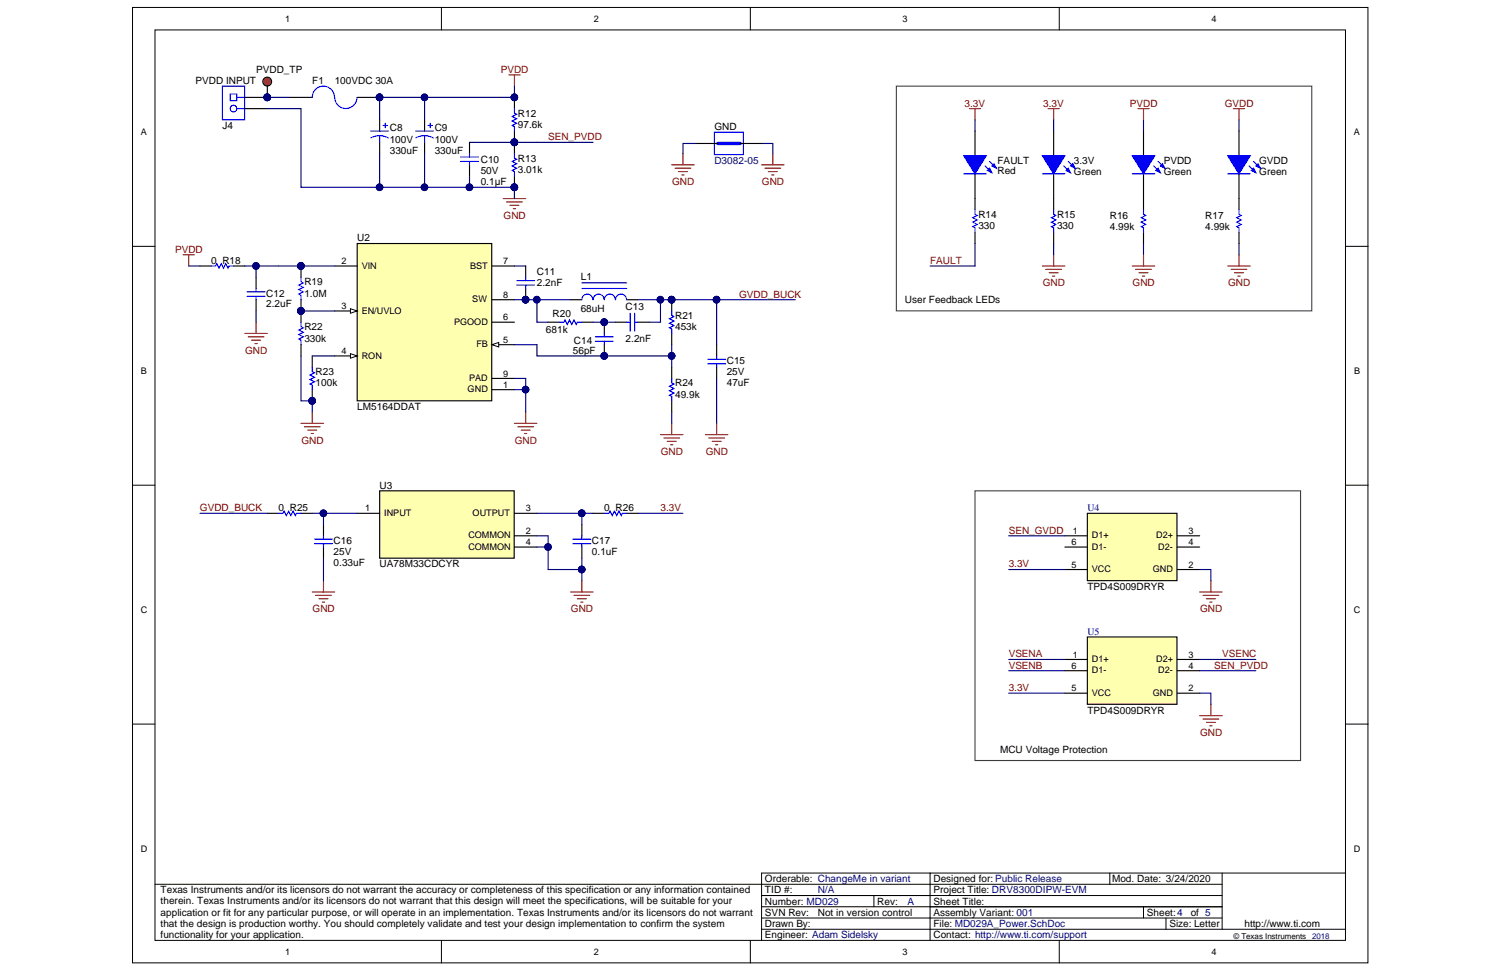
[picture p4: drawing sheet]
<svg xmlns="http://www.w3.org/2000/svg" width="432mm" height="279mm" viewBox="0 0 432 279" stroke-linecap="round" stroke-linejoin="round" font-family="sans-serif">
<defs><g id="words">
<g font-size="2.9">
<text x="73.6" y="20.9">PVDD_TP</text>
<text x="56.2" y="24.2">PVDD INPUT</text>
<text x="89.8" y="24.2">F1</text>
<text x="96.2" y="24.2">100VDC 30A</text>
<text x="148.9" y="33.5">R12</text>
<text x="63.9" y="37.1">J4</text>
<text x="112" y="41">100V</text>
<text x="112" y="37.7">C8</text>
<text x="125" y="41">100V</text>
<text x="125" y="37.7">C9</text>
<text x="148.9" y="36.8">97.6k</text>
<text x="205.4" y="37.4">GND</text>
<text x="112" y="44.2">330uF</text>
<text x="125" y="44.2">330uF</text>
<text x="138.2" y="46.8">C10</text>
<text x="148.9" y="46.5">R13</text>
<text x="286.8" y="47.1">FAULT</text>
<text x="308.7" y="47.1">3.3V</text>
<text x="334.6" y="47.1">PVDD</text>
<text x="362" y="47.1">GVDD</text>
<text x="138.2" y="50">50V</text>
<text x="138.2" y="53.2">0.1µF</text>
<text x="148.9" y="49.7">3.01k</text>
<text x="286.8" y="50">Red</text>
<text x="308.7" y="50.3">Green</text>
<text x="334.6" y="50.3">Green</text>
<text x="362" y="50.3">Green</text>
<text x="281.3" y="65.8">330</text>
<text x="281.3" y="62.6">R14</text>
<text x="303.9" y="65.8">330</text>
<text x="303.9" y="62.6">R15</text>
<text x="319.1" y="62.9">R16</text>
<text x="346.5" y="62.9">R17</text>
<text x="102.7" y="69.4">U2</text>
<text x="319.1" y="66.2">4.99k</text>
<text x="346.5" y="66.2">4.99k</text>
<text x="60.7" y="75.8">0 R18</text>
<text x="87.5" y="82">R19</text>
<text x="154.4" y="82.3">2.2nF</text>
<text x="154.4" y="79.1">C11</text>
<text x="166.9" y="80.4">L1</text>
<text x="76.5" y="88.1">2.2uF</text>
<text x="76.5" y="85.2">C12</text>
<text x="87.5" y="85.2">1.0M</text>
<text x="166.9" y="89.7">68uH</text>
<text x="179.9" y="89.1">C13</text>
<text x="260.1" y="87.2">User Feedback LEDs</text>
<text x="87.5" y="94.9">R22</text>
<text x="156.9" y="95.6">681k</text>
<text x="158.9" y="91">R20</text>
<text x="194.1" y="94.9">453k</text>
<text x="194.1" y="91.7">R21</text>
<text x="87.5" y="98.1">330k</text>
<text x="164.7" y="101.7">56pF</text>
<text x="165" y="98.8">C14</text>
<text x="179.9" y="98.1">2.2nF</text>
<text x="90.7" y="107.8">R23</text>
<text x="208.9" y="107.8">25V</text>
<text x="208.9" y="104.6">C15</text>
<text x="90.7" y="111.1">100k</text>
<text x="194.1" y="111.1">R24</text>
<text x="208.9" y="111.1">47uF</text>
<text x="102.7" y="117.8">LM5164DDAT</text>
<text x="194.1" y="114.3">49.9k</text>
<text x="109.1" y="140.5">U3</text>
<text x="80.1" y="146.9">0 R25</text>
<text x="173.7" y="146.9">0 R26</text>
<text x="95.9" y="159.5">25V</text>
<text x="95.9" y="156.3">C16</text>
<text x="170.2" y="159.5">0.1uF</text>
<text x="170.2" y="156.3">C17</text>
<text x="95.9" y="162.8">0.33uF</text>
<text x="109.1" y="163.1">UA78M33CDCYR</text>
<text x="312.6" y="169.5">TPD4S009DRYR</text>
<text x="312.6" y="205.1">TPD4S009DRYR</text>
<text x="287.5" y="216.4">MCU Voltage Protection</text>
<text x="46.2" y="256.7">Texas Instruments and/or its licensors do not warrant the accuracy or completeness of this specification or any information contained</text>
<text x="219.9" y="256.8">TID #:</text>
<text x="219.9" y="253.5">Orderable: ChangeMe in variant</text>
<text x="268.4" y="256.8">Project Title: DRV8300DIPW-EVM</text>
<text x="268.4" y="253.5">Designed for: Public Release</text>
<text x="319.7" y="253.5">Mod. Date: 3/24/2020</text>
<text x="46.2" y="259.9">therein. Texas Instruments and/or its licensors do not warrant that this design will meet the specifications, will be suitable for your</text>
<text x="46.2" y="263.1">application or fit for any particular purpose, or will operate in an implementation. Texas Instruments and/or its licensors do not warrant</text>
<text x="219.9" y="263.2">SVN Rev:</text>
<text x="219.9" y="260">Number: MD029</text>
<text x="235.1" y="263.2">Not in version control</text>
<text x="252.2" y="260">Rev:</text>
<text x="268.4" y="260">Sheet Title:</text>
<text x="268.4" y="263.2">Assembly Variant: 001</text>
<text x="329.7" y="263.2">Sheet:4</text>
<text x="342.3" y="263.2">of 5</text>
<text x="46.2" y="266.3">that the design is production worthy. You should completely validate and test your design implementation to confirm the system</text>
<text x="46.2" y="269.5">functionality for your application.</text>
<text x="219.9" y="266.5">Drawn By:</text>
<text x="219.9" y="269.7">Engineer: Adam Sidelsky</text>
<text x="268.4" y="266.5">File: MD029A_Power.SchDoc</text>
<text x="268.4" y="269.7">Contact: http://www.ti.com/support</text>
<text x="336.2" y="266.5">Size: Letter</text>
<text x="357.8" y="266.5">http://www.ti.com</text>
</g>
<g font-size="2.9" fill="#800000">
<text x="144" y="20.9">PVDD</text>
<text x="277.3" y="30.6">3.3V</text>
<text x="299.9" y="30.6">3.3V</text>
<text x="324.8" y="30.6">PVDD</text>
<text x="352.1" y="30.6">GVDD</text>
<text x="157.6" y="40.3">SEN_PVDD</text>
<text x="193.2" y="53.2">GND</text>
<text x="219" y="53.2">GND</text>
<text x="144.8" y="62.9">GND</text>
<text x="50.3" y="72.6">PVDD</text>
<text x="267.4" y="75.8">FAULT</text>
<text x="299.8" y="82.3">GND</text>
<text x="325.6" y="82.3">GND</text>
<text x="353.1" y="82.3">GND</text>
<text x="212.5" y="85.5">GVDD_BUCK</text>
<text x="70.5" y="101.7">GND</text>
<text x="86.6" y="127.5">GND</text>
<text x="148" y="127.5">GND</text>
<text x="190" y="130.7">GND</text>
<text x="202.9" y="130.7">GND</text>
<text x="57.5" y="146.9">GVDD_BUCK</text>
<text x="189.9" y="146.9">3.3V</text>
<text x="290" y="153.4">SEN_GVDD</text>
<text x="290" y="163.1">3.3V</text>
<text x="89.9" y="176">GND</text>
<text x="164.1" y="176">GND</text>
<text x="345" y="176">GND</text>
<text x="290" y="188.9">VSENA</text>
<text x="351.3" y="188.9">VSENC</text>
<text x="290" y="192.2">VSENB</text>
<text x="349.1" y="192.2">SEN_PVDD</text>
<text x="290" y="198.6">3.3V</text>
<text x="345" y="211.5">GND</text>
</g>
<g font-size="2.9" fill="#000080">
<text x="205.4" y="47.1">D3082-05</text>
<text x="235.1" y="256.8">N/A</text>
<text x="260.9" y="260">A</text>
</g>
<g font-size="2.8" fill="#000080">
<text x="312.6" y="146.9">U4</text>
<text x="312.6" y="182.4">U5</text>
</g>
<g font-size="2.6">
<text x="82" y="6.3">1</text>
<text x="170.7" y="6.3">2</text>
<text x="259.5" y="6.3">3</text>
<text x="348.3" y="6.3">4</text>
<text x="40.5" y="38.8">A</text>
<text x="389.2" y="38.8">A</text>
<text x="98.2" y="75.9">2</text>
<text x="104" y="77.2">VIN</text>
<text x="135.1" y="77.2">BST</text>
<text x="144.7" y="75.9">7</text>
<text x="98.1" y="88.8">3</text>
<text x="135.8" y="86.9">SW</text>
<text x="144.7" y="85.6">8</text>
<text x="104" y="90.1">EN/UVLO</text>
<text x="130.6" y="93.4">PGOOD</text>
<text x="144.7" y="92.1">6</text>
<text x="98.1" y="101.8">4</text>
<text x="136.9" y="99.8">FB</text>
<text x="144.7" y="98.5">5</text>
<text x="40.5" y="107.5">B</text>
<text x="104" y="103">RON</text>
<text x="389.3" y="107.5">B</text>
<text x="134.4" y="112.7">GND</text>
<text x="134.9" y="109.5">PAD</text>
<text x="144.7" y="111.4">1</text>
<text x="144.7" y="108.2">9</text>
<text x="104.9" y="147">1</text>
<text x="110.4" y="148.3">INPUT</text>
<text x="135.9" y="148.3">OUTPUT</text>
<text x="151.1" y="147">3</text>
<text x="134.7" y="154.7">COMMON</text>
<text x="151.1" y="153.4">2</text>
<text x="308.4" y="153.4">1</text>
<text x="313.9" y="154.7">D1+</text>
<text x="332.4" y="154.7">D2+</text>
<text x="341.7" y="153.4">3</text>
<text x="134.7" y="158">COMMON</text>
<text x="151.1" y="156.7">4</text>
<text x="308" y="156.7">6</text>
<text x="313.9" y="158">D1-</text>
<text x="333" y="158">D2-</text>
<text x="341.7" y="156.7">4</text>
<text x="308" y="163.1">5</text>
<text x="313.9" y="164.4">VCC</text>
<text x="331.4" y="164.4">GND</text>
<text x="341.7" y="163.1">2</text>
<text x="40.5" y="176.1">C</text>
<text x="389.2" y="176.1">C</text>
<text x="308.4" y="189">1</text>
<text x="313.9" y="190.3">D1+</text>
<text x="332.4" y="190.3">D2+</text>
<text x="341.7" y="189">3</text>
<text x="308" y="192.2">6</text>
<text x="313.9" y="193.5">D1-</text>
<text x="333" y="193.5">D2-</text>
<text x="341.7" y="192.2">4</text>
<text x="308" y="198.7">5</text>
<text x="313.9" y="200">VCC</text>
<text x="331.4" y="200">GND</text>
<text x="341.7" y="198.7">2</text>
<text x="40.5" y="244.8">D</text>
<text x="389.2" y="244.8">D</text>
<text x="82" y="274.4">1</text>
<text x="170.7" y="274.4">2</text>
<text x="259.5" y="274.4">3</text>
<text x="348.3" y="274.4">4</text>
</g>
<text font-size="2.3" x="354.6" y="269.8">© Texas Instruments</text>
<text font-size="2.3" fill="#000080" x="377.2" y="269.8">2018</text>
</g></defs>
<g fill="#fff" stroke="#000" stroke-width=".29">
<path d="M38.1 2.1h355.2v274.6h-355.2z"/>
<path d="M44.6 8.6h342.2v261.6h-342.2z"/>
</g>
<g fill="none" stroke="#000" stroke-width=".29">
<path d="M126.9 2.1v6.5M215.7 2.1v6.5M304.5 2.1v6.5M38.1 70.8h6.5M386.9 70.8h6.4M38.1 139.4h6.5M386.9 139.4h6.4M38.1 208.1h6.5M386.9 208.1h6.4M44.6 254.1h306.7M218.9 257.4h132.4M251.2 257.4v3.2"/>
<path d="M267.4 250.9h-48.5v19.4M319.1 250.9v3.2M351.3 250.9v16.2M386.9 250.9h-119.5v19.4M126.9 270.3v6.4M215.7 270.3v6.4M218.9 260.6h132.4M218.9 267.1h168M218.9 263.8h132.4M304.5 270.3v6.4M328.7 260.6v3.2M335.2 263.8v3.3"/>
</g>
<g fill="none" stroke="#800000" stroke-width=".32">
<path d="M146.3 21.5h3.2M147.9 21.5v3.3M301.3 31.2h3.2M302.9 31.2v3.2M327.1 31.2h3.3M328.7 31.2v3.2M144.7 57.1h6.4M145.6 58h4.6M146.6 59h2.6M147.6 60h.6M147.9 53.8v3.3M299.7 76.4h6.4"/>
<path d="M300.6 77.4h4.6M301.6 78.4h2.6M302.6 79.4h.6M302.9 73.2v3.2M325.5 76.4h6.5M326.5 77.4h4.5M327.4 78.4h2.6M328.4 79.4h.7M328.7 73.2v3.2"/>
</g>
<path d="M302.9 34.4v3.3M328.7 34.4v3.3M147.9 40.9h22.6M147.9 53.8v3.3M302.9 70v3.2M328.7 70v3.2" fill="none" stroke="#000080" stroke-width=".32"/>
<g fill="#000080" stroke="#000080" stroke-width=".29">
<circle cx="147.9" cy="40.9" r=".94"/>
<circle cx="147.9" cy="53.8" r=".94"/>
</g>
<path d="M328.7 37.7v7.1M302.9 57.1v3.2M328.7 50v7.1M302.9 66.8v3.2" fill="none" stroke="#000" stroke-width=".32"/>
<path d="M331.6 47.7l2 1.9M332.9 46.4l2 1.9M302.9 60.3v1.3l.6 .3-1.2 .7 1.2 .6-1.2 .6 1.2 .7-1.2 .6 .6 .4v1.3" fill="none" stroke="#00f" stroke-width=".32"/>
<path d="M332.9 48.3l.7 1.3-1.3-.6z" fill="#00f"/>
<path d="M332.9 48.3l.7 1.3-1.3-.6z" fill="none" stroke="#00f" stroke-width=".32"/>
<path d="M334.2 47l.7 1.3-1.3-.6z" fill="#00f"/>
<path d="M334.2 47l.7 1.3-1.3-.6z" fill="none" stroke="#00f" stroke-width=".32"/>
<path d="M325.5 44.8h6.5l-3.3 5.2z" fill="#00f"/>
<path d="M325.5 44.8h6.5l-3.3 5.2zM325.5 50h6.5M359.1 47.7l1.9 1.9M360.4 46.4l1.9 1.9M328.7 60.3v1.3l.7 .3-1.3 .7 1.3 .6-1.3 .6 1.3 .7-1.3 .6 .6 .4v1.3" fill="none" stroke="#00f" stroke-width=".32"/>
<path d="M356.2 37.7v7.1M328.7 57.1v3.2M356.2 50v7.1M328.7 66.8v3.2" fill="none" stroke="#000" stroke-width=".32"/>
<path d="M356.2 34.4v3.3M356.2 70v3.2" fill="none" stroke="#000080" stroke-width=".32"/>
<path d="M354.6 31.2h3.2M356.2 31.2v3.2M353 76.4h6.4M353.9 77.4h4.5M354.9 78.4h2.6M355.9 79.4h.6M356.2 73.2v3.2" fill="none" stroke="#800000" stroke-width=".32"/>
<path d="M360.4 48.3l.6 1.3-1.3-.6z" fill="#00f"/>
<path d="M360.4 48.3l.6 1.3-1.3-.6z" fill="none" stroke="#00f" stroke-width=".32"/>
<path d="M361.7 47l.6 1.3-1.3-.6z" fill="#00f"/>
<path d="M361.7 47l.6 1.3-1.3-.6z" fill="none" stroke="#00f" stroke-width=".32"/>
<path d="M353 44.8h6.4l-3.2 5.2z" fill="#00f"/>
<path d="M353 44.8h6.4l-3.2 5.2zM353 50h6.4M356.2 60.3v1.3l.6 .3-1.3 .7 1.3 .6-1.3 .6 1.3 .7-1.3 .6 .7 .4v1.3" fill="none" stroke="#00f" stroke-width=".32"/>
<path d="M356.2 57.1v3.2M356.2 66.8v3.2" fill="none" stroke="#000" stroke-width=".32"/>
<path d="M102.7 70h38.7v45.2h-38.7z" fill="#ffffb0" stroke="#000" stroke-width=".32"/>
<path d="M96.2 76.4h6.5M96.2 89.4h6.5M141.4 112h6.5" fill="none" stroke="#000" stroke-width=".32"/>
<path d="M100.7 88.7l2 .7-2 .6z" fill="#fff"/>
<path d="M100.7 88.7l2 .7-2 .6z" fill="none" stroke="#000" stroke-width=".29"/>
<path d="M96.2 102.3h6.5" fill="none" stroke="#000" stroke-width=".32"/>
<path d="M100.7 101.6l2 .7-2 .6z" fill="#fff"/>
<path d="M100.7 101.6l2 .7-2 .6z" fill="none" stroke="#000" stroke-width=".29"/>
<path d="M141.4 99.1h6.5" fill="none" stroke="#000" stroke-width=".32"/>
<path d="M141.4 99.1l2-.7v1.3z" fill="#fff"/>
<path d="M141.4 99.1l2-.7v1.3z" fill="none" stroke="#000" stroke-width=".29"/>
<path d="M73.6 79.7v3.2M141.4 76.4h6.5M73.6 86.1v3.3M141.4 92.6h6.5M141.4 86.1h6.5M206 99.1v3.2M89.8 102.3v3.2M89.8 112v3.2M141.4 108.8h6.5M206 105.5v3.3" fill="none" stroke="#000" stroke-width=".32"/>
<g fill="none" stroke="#800000" stroke-width=".32">
<path d="M52.6 73.2h3.3M54.2 73.2v3.2M70.4 95.8h6.4M71.4 96.8h4.5M72.3 97.8h2.6M73.3 98.7h.6M73.6 92.6v3.2M89.8 118.4v3.3M151.1 118.4v3.3M86.5 121.7h6.5M87.5 122.6h4.5M88.5 123.6h2.6"/>
<path d="M89.4 124.6h.7M147.9 121.7h6.5M148.9 122.6h4.5M149.8 123.6h2.6M150.8 124.6h.6M189.9 124.9h6.4M190.8 125.9h4.6M191.8 126.8h2.6M192.8 127.8h.6M193.1 121.7v3.2M202.8 124.9h6.5M203.8 125.9h4.5"/>
<path d="M204.7 126.8h2.6M205.7 127.8h.6M206 121.7v3.2"/>
</g>
<g fill="none" stroke="#000080" stroke-width=".32">
<path d="M54.2 76.4h3.3M80.1 76.4h16.1M147.9 76.4h3.2M73.6 89.4v3.2M147.9 99.1h6.5v3.2h38.7M147.9 86.1h16.1M183.4 86.1h45.2M193.1 99.1v6.4M206 86.1v13M89.8 115.2v3.2M89.8 102.3h6.4M147.9 108.8h3.2v9.6"/>
<path d="M147.9 112h3.2M193.1 118.4v3.3M206 108.8v12.9"/>
</g>
<g fill="#000080" stroke="#000080" stroke-width=".29">
<circle cx="151.1" cy="112" r=".94"/>
<circle cx="193.1" cy="102.3" r=".94"/>
<circle cx="173.7" cy="102.3" r=".94"/>
<circle cx="89.7" cy="115.2" r=".94"/>
<circle cx="86.5" cy="76.4" r=".94"/>
<circle cx="151.1" cy="86.1" r=".94"/>
<circle cx="206" cy="86.1" r=".94"/>
<circle cx="193.1" cy="86.1" r=".94"/>
<circle cx="154.3" cy="86.1" r=".94"/>
<circle cx="189.8" cy="86.1" r=".94"/>
</g>
<path d="M71 83.9h5.2M71 85.2h5.2M73.6 82.9v1M73.6 85.2v.9M89.8 105.5v1.3l.6 .3-1.3 .7 1.3 .6-1.3 .7 1.3 .6-1.3 .7 .7 .3v1.3M203.4 103.3h5.2M203.4 104.6h5.2M206 102.3v1M206 104.6v.9" fill="none" stroke="#00f" stroke-width=".32"/>
<path d="M63.9 24.8h6.4v9.6h-6.4z" fill="#fff" stroke="#00f" stroke-width=".32"/>
<path d="M68.1 31.2h2.3" fill="none" stroke="#00f" stroke-width=".32"/>
<circle cx="67.1" cy="31.2" r=".94" fill="#fff" stroke="#00f" stroke-width=".32"/>
<path d="M68.1 28h2.3" fill="none" stroke="#00f" stroke-width=".32"/>
<path d="M70.4 28h6.4M70.4 31.2h6.4" fill="none" stroke="#000" stroke-width=".32"/>
<circle cx="76.8" cy="28" r=".94" fill="#000080" stroke="#000080" stroke-width=".29"/>
<path d="M66.2 27h1.9v1.9h-1.9z" fill="#fff" stroke="#00f" stroke-width=".32"/>
<circle cx="76.8" cy="28" r=".94" fill="#000080" stroke="#000080" stroke-width=".29"/>
<circle cx="76.8" cy="23.5" r="1.27" fill="#ee0e22" stroke="#000" stroke-width=".32"/>
<path d="M76.8 24.8v3.2M83.3 28h6.5M102.7 28h6.4M109.1 34.4v3.3M122.1 34.4v3.3M109.1 40.9v3.2M122.1 40.9v3.2M57.5 76.4h3.2M67.2 76.4h3.2" fill="none" stroke="#000" stroke-width=".32"/>
<g fill="#000080" stroke="#000080" stroke-width=".29">
<circle cx="76.8" cy="28" r=".94"/>
<circle cx="109.1" cy="28" r=".94"/>
<circle cx="147.9" cy="53.8" r=".94"/>
<circle cx="134.9" cy="53.8" r=".94"/>
<circle cx="147.9" cy="40.9" r=".94"/>
<circle cx="122" cy="28" r=".94"/>
<circle cx="147.9" cy="28" r=".94"/>
<circle cx="109.1" cy="53.8" r=".94"/>
<circle cx="122" cy="53.8" r=".94"/>
<circle cx="73.6" cy="76.4" r=".94"/>
</g>
<g fill="none" stroke="#00f" stroke-width=".32">
<path d="M96.2 28a3.2 3.2 0 0 0-3.2-3.2 3.2 3.2 0 0 0-3.2 3.2M102.6 28a3.2 3.2 0 0 1-3.2 3.2 3.2 3.2 0 0 1-3.2-3.2M106.6 37.7h5.1M109.1 39l1.1 .1 1.4 .5M109.1 39l-1 .1-1.5 .5M109.1 39v1.9M110.1 36.1h1.3M110.8 35.4v1.3M119.5 37.7h5.1M122.1 39l1 .1 1.5 .5M122.1 39l-1.1 .1-1.5 .5M122.1 39v1.9"/>
<path d="M123 36.1h1.3M123.7 35.4v1.3M60.7 76.4h1.3l.3-.6 .7 1.3 .6-1.3 .7 1.3 .6-1.3 .6 1.3 .4-.7h1.3"/>
</g>
<path d="M76.8 31.2h9.7v22.6h22.6M76.8 28h6.5M122.1 28v6.4M147.9 24.8v3.2h-38.8v6.4M109.1 44.1v9.7h25.9M122.1 44.1v9.7M135 50.6v3.2h12.9M135 40.9h12.9M70.4 76.4h9.7" fill="none" stroke="#000080" stroke-width=".32"/>
<path d="M109.1 141.1h38.7v19.3h-38.7z" fill="#ffffb0" stroke="#000" stroke-width=".32"/>
<g fill="none" stroke="#000" stroke-width=".32">
<path d="M147.9 28v3.2M147.9 37.7v6.4M280.3 37.7v7.1M135 40.9v3.2M135 47.4v3.2M147.9 50.6v3.2M280.3 50v7.1M76.8 147.5h3.3M86.5 147.5h3.3M93 150.7v3.3M93 157.2v3.2M102.7 147.5h6.4"/>
<path d="M147.9 147.5h6.5M147.9 154h6.5M147.9 157.2h6.5M167.3 150.7v3.3M167.3 157.2v3.2M170.5 147.5h3.2M180.2 147.5h3.2"/>
</g>
<g fill="none" stroke="#00f" stroke-width=".32">
<path d="M147.9 31.2v1.3l.6 .3-1.3 .7 1.3 .6-1.3 .7 1.3 .6-1.3 .7 .7 .3v1.3M132.4 46.4h5.2M132.4 45.1h5.2M135 44.1v1M135 46.4v1M147.9 44.1v1.3l.6 .4-1.3 .6 1.3 .6-1.3 .7 1.3 .6-1.3 .7 .7 .3v1.3M283.2 47.7l1.9 1.9M284.5 46.4l1.9 1.9M80.1 147.5h1.3l.3-.6 .6 1.3 .7-1.3 .6 1.3 .7-1.3 .6 1.3 .3-.7h1.3M90.4 154.9h5.2M90.4 156.2h5.2M93 154v.9"/>
<path d="M93 156.2v1M164.7 154.9h5.2M164.7 156.2h5.2M167.3 154v.9M167.3 156.2v1M173.7 147.5h1.3l.3-.6 .7 1.3 .6-1.3 .7 1.3 .6-1.3 .7 1.3 .3-.7h1.3"/>
</g>
<path d="M57.5 147.5h19.3M89.8 147.5h12.9M93 147.5v3.2M154.4 154h3.2v3.2h-3.2M154.4 147.5h16.1M157.6 157.2v6.5h9.7M167.3 147.5v3.2M183.4 147.5h12.9M93 160.4v6.5M167.3 160.4v6.5" fill="none" stroke="#000080" stroke-width=".32"/>
<g fill="#000080" stroke="#000080" stroke-width=".29">
<circle cx="157.5" cy="157.2" r=".94"/>
<circle cx="167.2" cy="163.7" r=".94"/>
<circle cx="93" cy="147.5" r=".94"/>
<circle cx="167.2" cy="147.5" r=".94"/>
<circle cx="147.9" cy="28" r=".94"/>
<circle cx="147.9" cy="40.9" r=".94"/>
<circle cx="147.9" cy="53.8" r=".94"/>
</g>
<path d="M89.8 170.1h6.4M90.7 171.1h4.6M91.7 172.1h2.6M92.7 173h.6M93 166.9v3.2M164 170.1h6.5M165 171.1h4.5M166 172.1h2.6M166.9 173h.7M167.3 166.9v3.2" fill="none" stroke="#800000" stroke-width=".32"/>
<path d="M284.5 48.3l.6 1.3-1.2-.6z" fill="#00f"/>
<path d="M284.5 48.3l.6 1.3-1.2-.6z" fill="none" stroke="#00f" stroke-width=".32"/>
<path d="M285.8 47l.6 1.3-1.3-.6z" fill="#00f"/>
<path d="M285.8 47l.6 1.3-1.3-.6z" fill="none" stroke="#00f" stroke-width=".32"/>
<path d="M277.1 44.8h6.4l-3.2 5.2z" fill="#00f"/>
<path d="M277.1 44.8h6.4l-3.2 5.2zM277.1 50h6.4M280.3 60.3v1.3l.6 .3-1.2 .7 1.2 .6-1.2 .6 1.2 .7-1.2 .6 .6 .4v1.3" fill="none" stroke="#00f" stroke-width=".32"/>
<path d="M280.3 57.1v3.2M280.3 66.8v3.2" fill="none" stroke="#000" stroke-width=".32"/>
<path d="M278.7 31.2h3.2M280.3 31.2v3.2" fill="none" stroke="#800000" stroke-width=".32"/>
<path d="M280.3 34.4v3.3M280.3 70v6.4h-12.9" fill="none" stroke="#000080" stroke-width=".32"/>
<path d="M257.7 24.8h119.4v64.5h-119.4zM280.3 141.1h93.6v77.5h-93.6z" fill="none" stroke="#434343" stroke-width=".32"/>
<path d="M312.6 147.5h25.8v19.4h-25.8z" fill="#ffffb0" stroke="#000" stroke-width=".32"/>
<path d="M306.1 154h6.5M306.1 157.2h6.5M338.4 154h6.5M338.4 157.2h6.5M306.1 163.7h6.5M338.4 163.7h6.5" fill="none" stroke="#000" stroke-width=".32"/>
<path d="M290 154h16.1M290 163.7h16.1M344.9 163.7h3.2v3.2" fill="none" stroke="#000080" stroke-width=".32"/>
<path d="M344.9 170.1h6.4M345.9 171.1h4.5M346.8 172.1h2.6M347.8 173h.6M348.1 166.9v3.2" fill="none" stroke="#800000" stroke-width=".32"/>
<path d="M312.6 183.1h25.8v19.3h-25.8z" fill="#ffffb0" stroke="#000" stroke-width=".32"/>
<g fill="none" stroke="#000" stroke-width=".32">
<path d="M86.5 76.4v3.3M151.1 76.4v3.3M86.5 86.1v6.5M86.5 99.1v3.2M151.1 82.9v3.2M157.6 92.6h3.2M167.3 92.6h3.2M173.7 92.6v3.2M173.7 99.1v3.2M177 92.6h3.2M183.4 92.6h3.2M193.1 86.1v3.3"/>
<path d="M193.1 95.8v3.3M193.1 105.5v3.3M193.1 115.2v3.2M306.1 189.5h6.5M306.1 199.2h6.5M306.1 192.7h6.5M338.4 189.5h6.5M338.4 199.2h6.5M338.4 192.7h6.5"/>
</g>
<path d="M73.6 76.4v3.3M86.5 89.4h9.7M154.4 86.1v6.5h3.2M170.5 92.6h6.5M189.9 86.1v6.5h-3.3M86.5 102.3v12.9h3.3M290 189.5h16.1M290 192.7h16.1M290 199.2h16.1M344.9 199.2h3.2v3.2M344.9 189.5h16.1M344.9 192.7h16.1" fill="none" stroke="#000080" stroke-width=".32"/>
<path d="M344.9 205.7h6.4M345.9 206.6h4.5M346.8 207.6h2.6M347.8 208.6h.6M348.1 202.4v3.3" fill="none" stroke="#800000" stroke-width=".32"/>
<g fill="#000080" stroke="#000080" stroke-width=".29">
<circle cx="193.1" cy="86.1" r=".94"/>
<circle cx="173.7" cy="92.6" r=".94"/>
<circle cx="173.7" cy="102.3" r=".94"/>
<circle cx="189.8" cy="86.1" r=".94"/>
<circle cx="154.3" cy="86.1" r=".94"/>
<circle cx="151.1" cy="86.1" r=".94"/>
<circle cx="86.5" cy="76.4" r=".94"/>
<circle cx="86.5" cy="89.4" r=".94"/>
<circle cx="73.6" cy="76.4" r=".94"/>
<circle cx="89.7" cy="115.2" r=".94"/>
</g>
<g fill="none" stroke="#00f" stroke-width=".32">
<path d="M86.5 79.7v1.3l.7 .3-1.3 .6 1.3 .7-1.3 .6 1.3 .7-1.3 .6 .6 .3v1.3M151.1 79.7v.9M86.5 92.6v1.3l.7 .3-1.3 .7 1.3 .6-1.3 .7 1.3 .6-1.3 .6 .6 .4v1.3M148.5 80.6h5.2M148.5 81.9h5.2M151.1 81.9v1M160.8 92.6h1.3l.3-.6 .7 1.2 .6-1.2 .7 1.2 .6-1.2 .7 1.2 .3-.6h1.3M171.1 96.8h5.2M171.1 98.1h5.2M173.7 95.8v1M173.7 98.1v1M180.2 92.6h1"/>
<path d="M181.2 90v5.2M182.4 90v5.2M182.4 92.6h1M193.1 89.4v1.3l.7 .3-1.3 .6 1.3 .7-1.3 .6 1.3 .7-1.3 .6 .6 .3v1.3M193.1 108.8v1.2l.7 .4-1.3 .6 1.3 .7-1.3 .6 1.3 .7-1.3 .6 .6 .3v1.3"/>
</g>
<path d="M205.4 38h8.3v6.4h-8.3z" fill="#fff" stroke="#00f" stroke-width=".32"/>
<path d="M206.3 41.2h6.5" fill="none" stroke="#00f" stroke-width=".97"/>
<path d="M302.9 37.7v7.1M199.9 41.2h6.4M212.8 41.2h6.5M302.9 50v7.1" fill="none" stroke="#000" stroke-width=".32"/>
<path d="M193.1 47.4h6.5M194.1 48.3h4.5M195 49.3h2.6M196 50.3h.7M196.3 44.1v3.3M218.9 47.4h6.5M219.9 48.3h4.5M220.9 49.3h2.6M221.8 50.3h.7M222.2 44.1v3.3" fill="none" stroke="#800000" stroke-width=".32"/>
<path d="M199.9 41.2h-3.6v2.9M219.3 41.2h2.9v2.9" fill="none" stroke="#000080" stroke-width=".32"/>
<path d="M305.8 47.7l1.9 1.9M307.1 46.4l1.9 1.9" fill="none" stroke="#00f" stroke-width=".32"/>
<path d="M307.1 48.3l.6 1.3-1.2-.6z" fill="#00f"/>
<path d="M307.1 48.3l.6 1.3-1.2-.6z" fill="none" stroke="#00f" stroke-width=".32"/>
<path d="M308.4 47l.6 1.3-1.3-.6z" fill="#00f"/>
<path d="M308.4 47l.6 1.3-1.3-.6z" fill="none" stroke="#00f" stroke-width=".32"/>
<path d="M299.7 44.8h6.4l-3.2 5.2z" fill="#00f"/>
<path d="M299.7 44.8h6.4l-3.2 5.2zM299.7 50h6.4M167.3 82.9h12.9M167.3 81.3h12.9M170.4 86.1a1.58 1.58 0 0 0-1.5-1.6 1.58 1.58 0 0 0-1.6 1.6M173.7 86.1a1.58 1.58 0 0 0-1.6-1.6 1.58 1.58 0 0 0-1.6 1.6M176.9 86.1a1.58 1.58 0 0 0-1.6-1.6 1.58 1.58 0 0 0-1.6 1.6M180.1 86.1a1.58 1.58 0 0 0-1.6-1.6 1.58 1.58 0 0 0-1.5 1.6" fill="none" stroke="#00f" stroke-width=".32"/>
<path d="M164 86.1h3.3M180.2 86.1h3.2" fill="none" stroke="#000" stroke-width=".32"/>
<use href="#words"/>
</svg>
